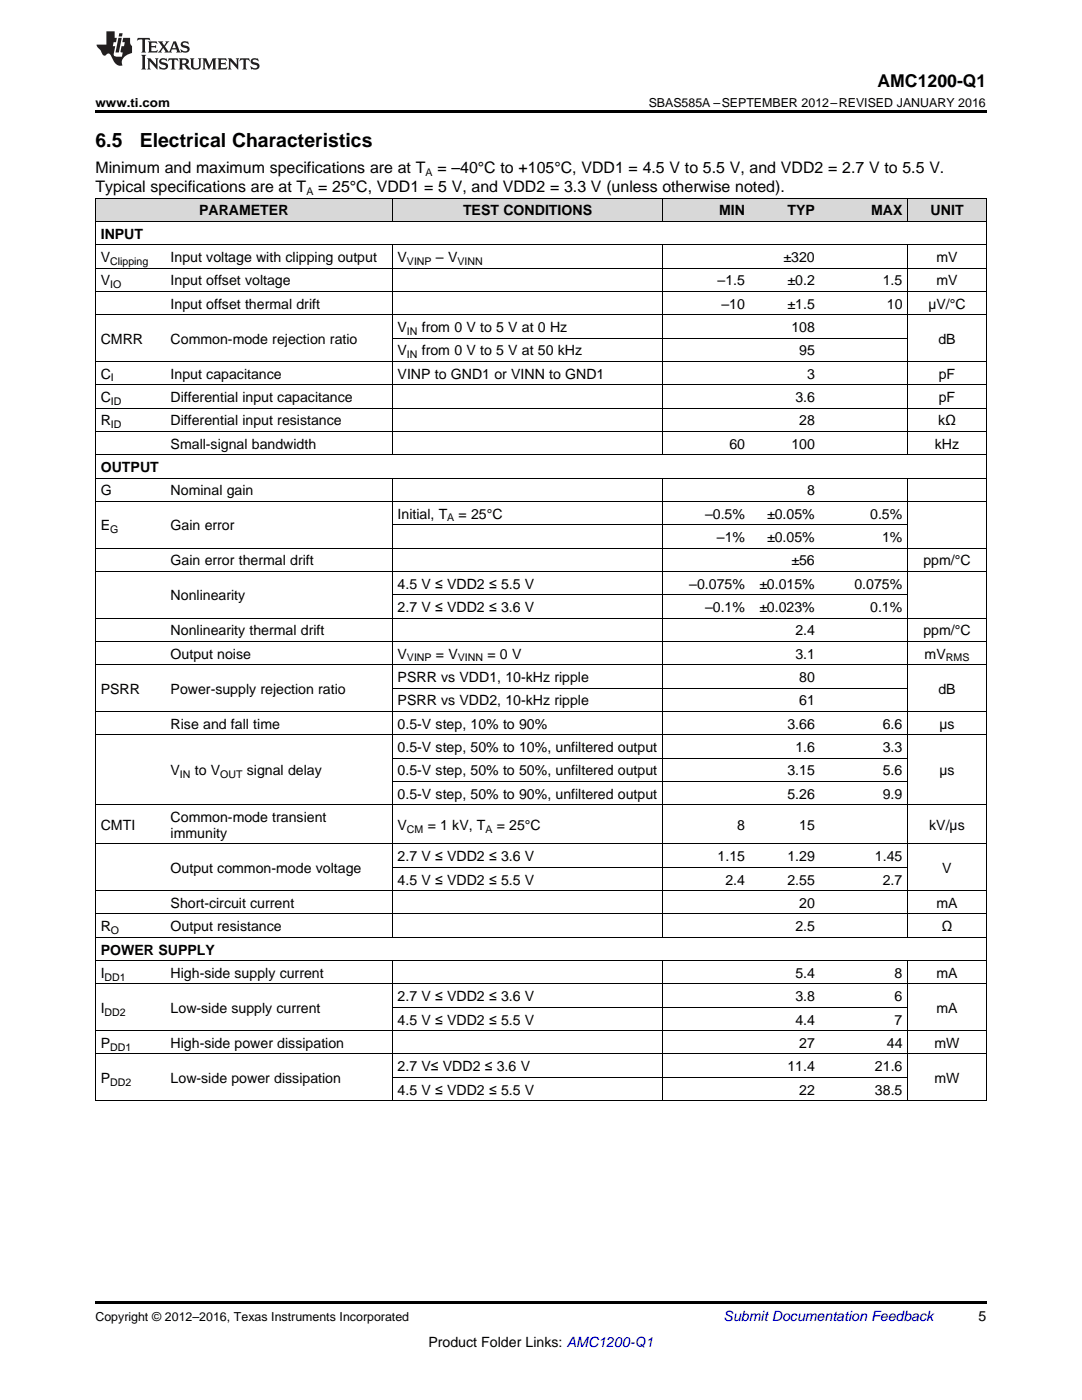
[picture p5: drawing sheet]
<svg xmlns="http://www.w3.org/2000/svg" width="216mm" height="279mm" viewBox="0 0 216 279" stroke-linecap="round" stroke-linejoin="round" font-family="sans-serif">
<defs><g id="words">
<g font-size="3.9">
<text x="19" y="29.3">6.5</text>
<text x="27.9" y="29.3">Electrical Characteristics</text>
</g>
<text font-size="3.5" x="175.1" y="17.3">AMC1200-Q1</text>
<g font-size="3.2">
<text x="19" y="34.4">Minimum and maximum specifications are at T</text>
<text x="87.3" y="34.4">= –40°C to +105°C, VDD1 = 4.5 V to 5.5 V, and VDD2 = 2.7 V to 5.5 V.</text>
<text x="19" y="38.3">Typical specifications are at T</text>
<text x="63.5" y="38.3">= 25°C, VDD1 = 5 V, and VDD2 = 3.3 V (unless otherwise noted).</text>
</g>
<g font-size="2.8">
<text x="20.1" y="47.6">INPUT</text>
<text x="39.7" y="43">PARAMETER</text>
<text x="92.4" y="43">TEST CONDITIONS</text>
<text x="143.5" y="43">MIN</text>
<text x="157.1" y="43">TYP</text>
<text x="173.8" y="43">MAX</text>
<text x="185.7" y="43">UNIT</text>
<text x="20.1" y="52.3">V</text>
<text x="34" y="52.3">Input voltage with clipping output</text>
<text x="79.3" y="52.3">V</text>
<text x="87" y="52.3">– V</text>
<text x="156.4" y="52.3">±320</text>
<text x="186.9" y="52.3">mV</text>
<text x="20.1" y="56.9">V</text>
<text x="34" y="56.9">Input offset voltage</text>
<text x="143.2" y="56.9">–1.5</text>
<text x="157.2" y="56.9">±0.2</text>
<text x="176.1" y="56.9">1.5</text>
<text x="186.9" y="56.9">mV</text>
<text x="34" y="61.6">Input offset thermal drift</text>
<text x="144" y="61.6">–10</text>
<text x="157.2" y="61.6">±1.5</text>
<text x="177" y="61.6">10</text>
<text x="185.2" y="61.6">µV/°C</text>
<text x="20.1" y="68.6">CMRR</text>
<text x="34" y="68.6">Common-mode rejection ratio</text>
<text x="79.3" y="66.3">V</text>
<text x="79.3" y="70.9">V</text>
<text x="84.2" y="66.3">from 0 V to 5 V at 0 Hz</text>
<text x="84.2" y="70.9">from 0 V to 5 V at 50 kHz</text>
<text x="157.9" y="66.3">108</text>
<text x="159.5" y="70.9">95</text>
<text x="187.3" y="68.6">dB</text>
<text x="20.1" y="75.6">C</text>
<text x="34" y="75.6">Input capacitance</text>
<text x="79.3" y="75.6">VINP to GND1 or VINN to GND1</text>
<text x="161" y="75.6">3</text>
<text x="187.3" y="75.6">pF</text>
<text x="20.1" y="80.2">C</text>
<text x="34" y="80.2">Differential input capacitance</text>
<text x="158.7" y="80.2">3.6</text>
<text x="187.3" y="80.2">pF</text>
<text x="20.1" y="84.9">R</text>
<text x="34" y="84.9">Differential input resistance</text>
<text x="34" y="89.5">Small-signal bandwidth</text>
<text x="145.6" y="89.5">60</text>
<text x="157.9" y="89.5">100</text>
<text x="159.5" y="84.9">28</text>
<text x="186.5" y="89.5">kHz</text>
<text x="187.2" y="84.9">kΩ</text>
<text x="20.1" y="94.2">OUTPUT</text>
<text x="20.1" y="98.8">G</text>
<text x="34" y="98.8">Nominal gain</text>
<text x="161" y="98.8">8</text>
<text x="20.1" y="105.8">E</text>
<text x="34" y="105.8">Gain error</text>
<text x="79.3" y="103.5">Initial, T</text>
<text x="91.5" y="103.5">= 25°C</text>
<text x="140.7" y="103.5">–0.5%</text>
<text x="153.1" y="103.5">±0.05%</text>
<text x="173.6" y="103.5">0.5%</text>
<text x="34" y="112.8">Gain error thermal drift</text>
<text x="143.1" y="108.2">–1%</text>
<text x="153.1" y="108.2">±0.05%</text>
<text x="157.9" y="112.8">±56</text>
<text x="176" y="108.2">1%</text>
<text x="184.3" y="112.8">ppm/°C</text>
<text x="34" y="119.8">Nonlinearity</text>
<text x="79.3" y="117.5">4.5 V ≤ VDD2 ≤ 5.5 V</text>
<text x="137.5" y="117.5">–0.075%</text>
<text x="151.5" y="117.5">±0.015%</text>
<text x="170.5" y="117.5">0.075%</text>
<text x="79.3" y="122.1">2.7 V ≤ VDD2 ≤ 3.6 V</text>
<text x="140.7" y="122.1">–0.1%</text>
<text x="151.5" y="122.1">±0.023%</text>
<text x="173.6" y="122.1">0.1%</text>
<text x="34" y="126.8">Nonlinearity thermal drift</text>
<text x="34" y="131.4">Output noise</text>
<text x="79.3" y="131.4">V</text>
<text x="87" y="131.4">= V</text>
<text x="97.3" y="131.4">= 0 V</text>
<text x="158.7" y="126.8">2.4</text>
<text x="158.7" y="131.4">3.1</text>
<text x="184.3" y="126.8">ppm/°C</text>
<text x="184.5" y="131.4">mV</text>
<text x="79.3" y="136.1">PSRR vs VDD1, 10-kHz ripple</text>
<text x="159.5" y="136.1">80</text>
<text x="20.1" y="138.4">PSRR</text>
<text x="34" y="138.4">Power-supply rejection ratio</text>
<text x="79.3" y="140.8">PSRR vs VDD2, 10-kHz ripple</text>
<text x="159.5" y="140.8">61</text>
<text x="187.3" y="138.4">dB</text>
<text x="34" y="145.4">Rise and fall time</text>
<text x="79.3" y="145.4">0.5-V step, 10% to 90%</text>
<text x="157.1" y="145.4">3.66</text>
<text x="176.1" y="145.4">6.6</text>
<text x="187.5" y="145.4">µs</text>
<text x="34" y="154.7">V</text>
<text x="38.9" y="154.7">to V</text>
<text x="49.2" y="154.7">signal delay</text>
<text x="79.3" y="150.1">0.5-V step, 50% to 10%, unfiltered output</text>
<text x="79.3" y="154.7">0.5-V step, 50% to 50%, unfiltered output</text>
<text x="157.1" y="154.7">3.15</text>
<text x="158.7" y="150.1">1.6</text>
<text x="176.1" y="150.1">3.3</text>
<text x="176.1" y="154.7">5.6</text>
<text x="187.5" y="154.7">µs</text>
<text x="79.3" y="159.4">0.5-V step, 50% to 90%, unfiltered output</text>
<text x="157.1" y="159.4">5.26</text>
<text x="176.1" y="159.4">9.9</text>
<text x="20.1" y="165.6">CMTI</text>
<text x="34" y="164">Common-mode transient</text>
<text x="34" y="167.2">immunity</text>
<text x="79.3" y="165.6">V</text>
<text x="85.3" y="165.6">= 1 kV, T</text>
<text x="99.1" y="165.6">= 25°C</text>
<text x="147.1" y="165.6">8</text>
<text x="159.5" y="165.6">15</text>
<text x="185.4" y="165.6">kV/µs</text>
<text x="79.3" y="171.9">2.7 V ≤ VDD2 ≤ 3.6 V</text>
<text x="143.2" y="171.9">1.15</text>
<text x="157.1" y="171.9">1.29</text>
<text x="174.6" y="171.9">1.45</text>
<text x="34" y="174.2">Output common-mode voltage</text>
<text x="79.3" y="176.5">4.5 V ≤ VDD2 ≤ 5.5 V</text>
<text x="144.7" y="176.5">2.4</text>
<text x="157.1" y="176.5">2.55</text>
<text x="176.1" y="176.5">2.7</text>
<text x="188" y="174.2">V</text>
<text x="20.1" y="185.8">R</text>
<text x="34" y="181.2">Short-circuit current</text>
<text x="34" y="185.8">Output resistance</text>
<text x="158.7" y="185.8">2.5</text>
<text x="159.5" y="181.2">20</text>
<text x="186.9" y="181.2">mA</text>
<text x="187.9" y="185.8">Ω</text>
<text x="20.1" y="190.5">POWER SUPPLY</text>
<text x="20.1" y="195.2">I</text>
<text x="34" y="195.2">High-side supply current</text>
<text x="158.7" y="195.2">5.4</text>
<text x="178.5" y="195.2">8</text>
<text x="186.9" y="195.2">mA</text>
<text x="20.1" y="202.1">I</text>
<text x="34" y="202.1">Low-side supply current</text>
<text x="79.3" y="199.8">2.7 V ≤ VDD2 ≤ 3.6 V</text>
<text x="158.7" y="199.8">3.8</text>
<text x="178.5" y="199.8">6</text>
<text x="186.9" y="202.1">mA</text>
<text x="20.1" y="209.1">P</text>
<text x="34" y="209.1">High-side power dissipation</text>
<text x="79.3" y="204.5">4.5 V ≤ VDD2 ≤ 5.5 V</text>
<text x="158.7" y="204.5">4.4</text>
<text x="159.5" y="209.1">27</text>
<text x="177" y="209.1">44</text>
<text x="178.5" y="204.5">7</text>
<text x="186.5" y="209.1">mW</text>
<text x="79.3" y="213.8">2.7 V≤ VDD2 ≤ 3.6 V</text>
<text x="157.1" y="213.8">11.4</text>
<text x="174.6" y="213.8">21.6</text>
<text x="20.1" y="216.1">P</text>
<text x="34" y="216.1">Low-side power dissipation</text>
<text x="79.3" y="218.4">4.5 V ≤ VDD2 ≤ 5.5 V</text>
<text x="159.5" y="218.4">22</text>
<text x="174.6" y="218.4">38.5</text>
<text x="186.5" y="216.1">mW</text>
<text x="195.3" y="263.6">5</text>
<text x="85.5" y="268.9">Product Folder Links: AMC1200-Q1</text>
</g>
<text font-size="2.8" fill="#0000c8" x="144.4" y="263.6">Submit Documentation Feedback</text>
<g font-size="2.5">
<text x="19" y="21.4">www.ti.com</text>
<text x="129.4" y="21.4">SBAS585A –SEPTEMBER 2012–REVISED JANUARY 2016</text>
<text x="19" y="263.6">Copyright © 2012–2016, Texas Instruments Incorporated</text>
</g>
<g font-size="2.1">
<text x="84.9" y="35.1">A</text>
<text x="61.1" y="38.9">A</text>
<text x="22" y="52.8">Clipping</text>
<text x="81.2" y="52.8">VINP</text>
<text x="91.3" y="52.8">VINN</text>
<text x="22" y="57.5">IO</text>
<text x="81.2" y="66.8">IN</text>
<text x="81.2" y="71.5">IN</text>
<text x="22.1" y="76.1">I</text>
<text x="22.1" y="80.8">ID</text>
<text x="22.1" y="85.4">ID</text>
<text x="22" y="106.4">G</text>
<text x="89.3" y="104.1">A</text>
<text x="81.2" y="132">VINP</text>
<text x="91.4" y="132">VINN</text>
<text x="188.7" y="132">RMS</text>
<text x="35.9" y="155.3">IN</text>
<text x="44" y="155.3">OUT</text>
<text x="81.2" y="166.2">CM</text>
<text x="96.9" y="166.2">A</text>
<text x="22.1" y="186.4">O</text>
<text x="20.9" y="195.7">DD1</text>
<text x="20.9" y="202.7">DD2</text>
<text x="22" y="209.7">DD1</text>
<text x="22" y="216.7">DD2</text>
</g>
</g></defs>
<g fill="#d8d8d8">
<path d="M19 39.6h14v4.6h-14z"/>
<path d="M33 39.6h45.3v4.6h-45.3z"/>
<path d="M78.3 39.6h54v4.6h-54z"/>
<path d="M132.3 39.6h17.5v4.6h-17.5z"/>
<path d="M149.8 39.6h13.9v4.6h-13.9z"/>
<path d="M163.7 39.6h17.5v4.6h-17.5z"/>
<path d="M181.2 39.6h15.6v4.6h-15.6z"/>
</g>
<path d="M19 22h177.8v.5h-177.8zM19 219.7h.2zM78.2 219.7h.1zM132.2 219.7h.1zM149.6 219.7h.2zM163.6 219.7h.1zM181 219.7h.2zM196.7 219.7h.1zM19 259.7h177.8v.5h-177.8z" fill="#000"/>
<g fill="none" stroke="#000" stroke-width=".2">
<path d="M19 39.5h177.8M19.1 39.5v180.2M78.2 39.5v4.7M132.3 39.5v4.7M181.1 39.5v4.7M196.8 39.5v180.2M19 58.2h177.8M19 53.5h177.8M19 48.8h177.8M19 44.2h177.8M78.2 48.9v41.9M132.3 48.9v41.9"/>
<path d="M181.1 48.9v41.9M19 76.8h177.8M19 72.1h177.8M19 62.8h177.8M78.3 67.5h102.9M19 95.4h177.8M19 90.8h177.8M19 86.1h177.8M19 81.4h177.8M78.2 95.4v91.7M132.3 95.4v91.7M181.1 95.4v91.7"/>
<path d="M19 114h177.8M19 109.4h177.8M19 100.1h177.8M78.3 118.7h102.9M78.3 104.7h102.9M19 132.7h177.8M19 128h177.8M19 123.3h177.8M78.3 137.3h102.9M19 146.6h177.8M19 142h177.8M78.3 155.9h102.9"/>
<path d="M78.3 151.3h102.9M19 177.7h177.8M19 168.4h177.8M19 160.6h177.8M78.3 173.1h102.9M19 196.4h177.8M19 191.7h177.8M19 187.1h177.8M19 182.4h177.8M78.2 191.7v28M132.3 191.7v28M181.1 191.7v28"/>
<path d="M19 219.7h177.8M19 210.3h177.8M19 205.7h177.8M78.3 215h102.9M78.3 201h102.9"/>
</g>
<g fill="#231f20">
<path d="M27.5 7.6l-.1 .5 .4-.2h.6v.1v2.1l-.2 .4h1l-.3-.4v-2.1l.1-.1h.5l.5 .2-.2-.5zM29.5 8.3l.2 .3v1.5l-.2 .4h1.8l.2-.6a1.04 1.04 0 0 1-1.3 .2v-.7h.6l.3 .2v-.6l-.3 .2h-.6v-.6l.8-.1 .4 .3-.2-.5zM31.5 8.3l.9 1.1-.9 1.1h.8l-.2-.2 .5-.7 .4 .7-.2 .2h1.5l-.1-.2 .1-.4h.9l.1 .4-.2 .2h1l-.3-.3-.7-1.9h-.5l-.9 2-.8-1 .9-1h-.8l.1 .3-.3 .5-.4-.6 .2-.2zM34.7 8.6l.4 1h-.7zM36.3 8.4a.63 .63 0 0 0-.2 .7 .63 .63 0 0 0 .6 .4l.6 .2 .1 .2a.75 .75 0 0 1-.7 .4 .75 .75 0 0 1-.6-.5l.1 .7 .1-.1a1.11 1.11 0 0 0 1.5-.6 1.13 1.13 0 0 0-1.2-.8l-.1-.4a1.04 1.04 0 0 1 1.2 .2l-.2-.5-.1 .1-.5-.2zM28.2 10.9l.2 .4v2.2l-.2 .4h1l-.3-.4v-2.2l.3-.4zM29.3 11.6l.3 .4v1.5l-.3 .4h.8l-.2-.4v-1.3l1.5 1.7v-1.9l.2-.4h-.7l.2 .4v.9l-1.1-1.3zM32 11.8a.62 .62 0 0 0-.2 .7 .62 .62 0 0 0 .6 .4l.6 .1 .1 .3a.76 .76 0 0 1-.7 .3 .76 .76 0 0 1-.6-.4l.1 .7 .1-.1a1.11 1.11 0 0 0 1.5-.6 1.13 1.13 0 0 0-1.2-.8l-.1-.4a1.04 1.04 0 0 1 1.2 .2l-.2-.6-.1 .1-.5-.1zM33.7 11.6l-.2 .6a.61 .61 0 0 1 .8-.3v1.6l-.2 .4h.9l-.2-.4v-1.6a.63 .63 0 0 1 .8 .3l-.2-.6zM35.6 11.6l.3 .4v1.5l-.3 .4h1l-.2-.2v-.8l.5 .2a.76 .76 0 0 0 1.2 .7l-1-1a.58 .58 0 0 0 .6-.5 .58 .58 0 0 0-.5-.6zM36.4 11.9h.1a.45 .45 0 0 1 .5 .1 .45 .45 0 0 1 .1 .5l-.7 .2zM37.9 11.6l.2 .2a2.17 2.17 0 0 0 .3 1.9 .99 .99 0 0 0 1.6-.6v-1.1l.2-.4h-.7l.2 .2a1.92 1.92 0 0 1-.2 1.8 .6 .6 0 0 1-.9-.5v-1.1l.2-.4zM40.4 11.6l.2 .4v1.5l-.2 .4h.7l-.2-.4v-1.4l.8 1.8 .8-1.8v1.4l-.2 .4h.9l-.2-.4v-1.5l.2-.4h-.8l-.6 1.5-.6-1.5zM43.4 11.6l.2 .4v1.5l-.2 .4h1.8l.2-.6a1.04 1.04 0 0 1-1.3 .1v-.6h.5l.4 .2v-.6l-.4 .2h-.5v-.7h.8l.3 .3-.1-.6zM45.5 11.6l.2 .4v1.5l-.2 .4h.7l-.2-.4v-1.3l1.5 1.7v-1.9l.2-.4h-.7l.2 .4v.9l-1.1-1.3zM47.9 11.6l-.1 .6a.61 .61 0 0 1 .8-.3v1.6l-.3 .4h1l-.3-.4 .1-1.6a.63 .63 0 0 1 .7 .3l-.1-.6zM50.2 11.8a.62 .62 0 0 0-.2 .7 .62 .62 0 0 0 .6 .4l.6 .1 .2 .3a.76 .76 0 0 1-.8 .3 .76 .76 0 0 1-.6-.4l.1 .7 .2-.1a1.11 1.11 0 0 0 1.5-.6 1.13 1.13 0 0 0-1.3-.8l-.1-.4a1.04 1.04 0 0 1 1.2 .2l-.1-.6-.2 .1-.5-.1z"/>
<path d="M21.2 6.3v2.6h-1.9l.1 .4 .7 .9a.91 .91 0 0 0 1 .8 .56 .56 0 0 1 .5-.3 .56 .56 0 0 1 .5 .3l.4 .8a1.53 1.53 0 0 0 1.9 1.2 1.54 1.54 0 0 1 1-2.1l.9-.3v-1.4a1.52 1.52 0 0 1-.3-1.6h-1.4l-.2 .8h.5l-.2 .8h-.4l-.2 1v.2l.4 .1-.2 .8a1.93 1.93 0 0 1-1.6-.3l.3-1.8h-.5l.2-.8h.4l.2-.8h-.4v-1.3zM23.6 7.6l-.6 2.9h.7l.6-2.9zM23.8 6.6l-.1 .7h.6l.2-.7z"/>
</g>
<use href="#words"/>
</svg>
